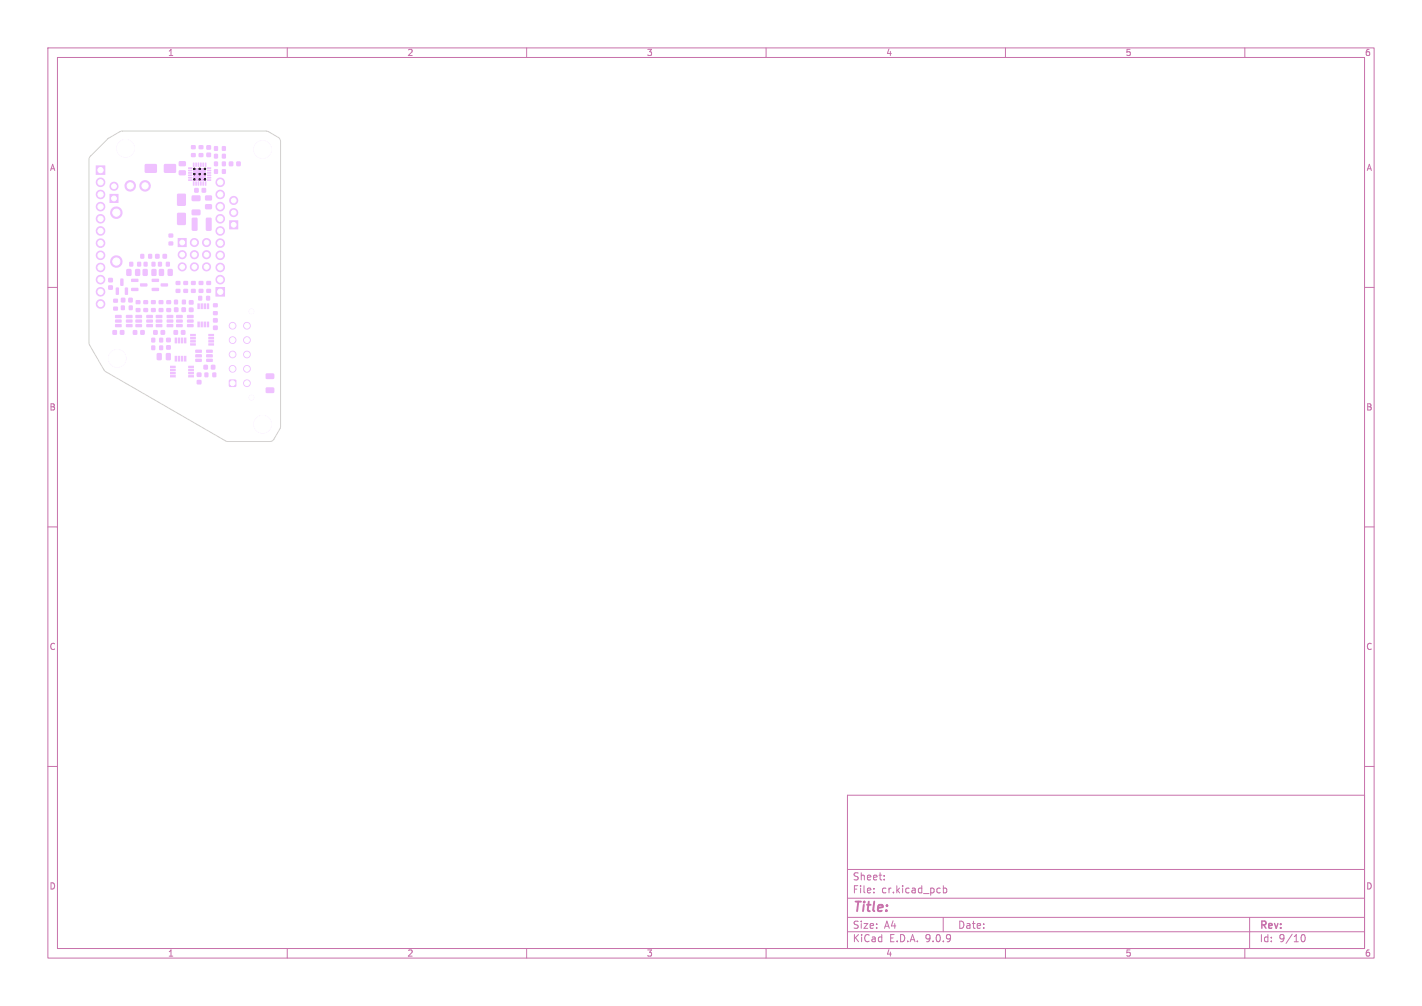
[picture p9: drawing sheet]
<svg xmlns="http://www.w3.org/2000/svg" width="297mm" height="210mm" viewBox="0 0 297 210" stroke-linecap="round" stroke-linejoin="round" font-family="sans-serif">
<defs><g id="words">
<text font-size="2.8" fill="#c872ab" x="178" y="190.9">Title:</text>
<g font-size="2.1" fill="#c872ab">
<text x="178" y="184">Sheet:</text>
<text x="178" y="186.7">File:</text>
<text x="184.1" y="186.7">cr.kicad_pcb</text>
<text x="178" y="196.9">KiCad</text>
<text x="178" y="194.1">Size:</text>
<text x="184.7" y="194.1">A4</text>
<text x="185.7" y="196.9">E.D.A.</text>
<text x="193.3" y="196.9">9.0.9</text>
<text x="200" y="194.1">Date:</text>
<text x="263" y="194.3">Rev:</text>
<text x="263" y="196.9">Id:</text>
<text x="267.1" y="196.9">9/10</text>
</g>
<g font-size="1.8" fill="#c872ab">
<text x="35" y="11.9">1</text>
<text x="85" y="11.9">2</text>
<text x="135" y="11.9">3</text>
<text x="185" y="11.9">4</text>
<text x="235" y="11.9">5</text>
<text x="285" y="11.9">6</text>
<text x="10.3" y="35.9">A</text>
<text x="285.4" y="35.9">A</text>
<text x="10.3" y="85.9">B</text>
<text x="285.3" y="85.9">B</text>
<text x="10.3" y="135.9">C</text>
<text x="285.3" y="135.9">C</text>
<text x="10.3" y="185.9">D</text>
<text x="285.3" y="185.9">D</text>
<text x="35" y="199.9">1</text>
<text x="85" y="199.9">2</text>
<text x="135" y="199.9">3</text>
<text x="185" y="199.9">4</text>
<text x="235" y="199.9">5</text>
<text x="285" y="199.9">6</text>
</g>
</g></defs>
<g fill="none" stroke="#c872ab" stroke-width=".21">
<path d="M10 10h277v190h-277zM12 12h273v186h-273zM60 10v2M110 10v2M160 10v2M210 10v2M260 10v2M10 60h2M285 60h2M10 110h2M285 110h2M10 160h2"/>
<path d="M177 166h108v32h-108zM285 160h2M60 198v2M110 198v2M160 198v2M177 194.5h108M177 191.5h108M177 187.5h108M177 181.5h108M182.5 186.3v.1M182.5 185.5v.1M184.7 183.6v.1"/>
<path d="M184.7 182.8v.1M197 191.5v3M197 184.9v1.5M197 185.5l.5-.1 .2 .3-.1 .6h-.6M210 198v2M260 198v2M261 191.5v6.5M271.7 195.7l.2-.5 .2-.1a.8 .8 0 0 1 .5 .7 .8 .8 0 0 1-.5 .8l-.2-.1-.2-.5"/>
</g>
<g fill="#efc1ff">
<path d="M55.6 80.9h1.6l.1 .3v.7l-.3 .2-1.4-.1-.1-.2z"/>
<path d="M47.9 79.3l1.2-.1 .2 .1 .1 1.2-.1 .2-1.2 .1-.3-.1v-1.2z"/>
<path d="M41.1 79.4h.9v.8h-.9z"/>
<path d="M55.5 78.1l.3-.2 1.4 .1 .1 .2v.8l-.3 .2-1.4-.1-.1-.2z"/>
<path d="M35.5 78.3h1.2v.5h-1.2z"/>
<path d="M39.3 78.3h1.2v.5h-1.2z"/>
<path d="M42.7 77.8h.8v.9h-.8z"/>
<path d="M44.4 77.8h.7v.9h-.7z"/>
<path d="M41.1 77.8h.9v.8h-.9z"/>
<path d="M35.5 77.7h1.2v.4h-1.2z"/>
<path d="M39.3 77.7h1.2v.4h-1.2z"/>
<path d="M35.5 77h1.2v.5h-1.2z"/>
<path d="M39.3 77h1.2v.5h-1.2z"/>
<path d="M42.5 76.2h.9v.9h-.9z"/>
<path d="M44.1 76.2h.8v.9h-.8z"/>
<path d="M35.5 76.4h1.2v.4h-1.2z"/>
<path d="M39.3 76.4h1.2v.4h-1.2z"/>
<path d="M40.8 74.9h1.3l.1 .6-.2 .1h-1.1z"/>
<path d="M43.1 74.9h1.2l.1 .6-.1 .1h-1.1z"/>
<path d="M36.5 74.3h.5v1.2l-.5-.1z"/>
<path d="M37.1 74.3h.5v1.2l-.5-.1z"/>
<path d="M37.8 74.3h.5v1.2l-.5-.1z"/>
<path d="M38.4 74.3h.5v1.2l-.5-.1z"/>
<path d="M32.8 73.7h.7l.3 .1v1.1l-.1 .3h-.7l-.2-.1-.1-1.1z"/>
<path d="M34.7 73.7h.7l.3 .1v1.1l-.1 .3h-.7l-.2-.1-.1-1.1z"/>
<path d="M40.8 74l1.3-.1 .1 .6-.2 .1h-1.1z"/>
<path d="M43.1 74l1.2-.1 .1 .6-.1 .1h-1.1z"/>
<path d="M40.8 73h1.3l.1 .6-.2 .1h-1.1z"/>
<path d="M43.1 73h1.2l.1 .6-.1 .1h-1.1z"/>
<path d="M31.6 72.1h.8v1h-.8z"/>
<path d="M33.3 72.1h.7v1h-.7z"/>
<path d="M34.7 72.1h.9v.8h-.9z"/>
<path d="M39.7 71.7h1.2v.4h-1.2z"/>
<path d="M43.5 71.7h1.2v.4h-1.2z"/>
<path d="M36.5 70.5h.5v1.2l-.5-.1z"/>
<path d="M37.1 70.5h.5v1.2l-.5-.1z"/>
<path d="M37.8 70.5h.5v1.2l-.5-.1z"/>
<path d="M38.4 70.5h.5v1.2l-.5-.1z"/>
<path d="M31.6 70.5h.8v1h-.8z"/>
<path d="M33.3 70.5h.7v1h-.7z"/>
<path d="M39.7 71h1.2v.5h-1.2z"/>
<path d="M43.5 71h1.2v.5h-1.2z"/>
<path d="M34.7 70.6h.9v.8h-.9z"/>
<path d="M39.7 70.4h1.2v.4h-1.2z"/>
<path d="M43.5 70.4h1.2v.4h-1.2z"/>
<path d="M39.7 69.7h1.2v.5h-1.2z"/>
<path d="M43.5 69.7h1.2v.5h-1.2z"/>
<path d="M23.5 69h.9v.8h-.9z"/>
<path d="M25.1 69h.8v.8h-.8z"/>
<path d="M27.8 69h.8v.8h-.8z"/>
<path d="M29.3 69h.9v.8h-.9z"/>
<path d="M32 69h.9v.8h-.9z"/>
<path d="M33.6 69h.8v.8h-.8z"/>
<path d="M36.3 69h.8v.8h-.8z"/>
<path d="M37.8 69h.9v.8h-.9z"/>
<path d="M44.5 68h.9v.8h-.9z"/>
<path d="M24.1 67.7l1.2-.1 .1 .6-.2 .1h-1.1z"/>
<path d="M26.3 67.7l1.3-.1 .1 .6-.2 .1h-1.1z"/>
<path d="M28.3 67.7l1.3-.1 .1 .6-.2 .1h-1.1z"/>
<path d="M30.6 67.7l1.2-.1 .1 .6-.1 .1h-1.1z"/>
<path d="M32.6 67.7l1.2-.1 .1 .6-.2 .1h-1.1z"/>
<path d="M34.8 67.7l1.3-.1 .1 .6-.2 .1h-1.1z"/>
<path d="M36.8 67.7l1.3-.1 .1 .6-.2 .1h-1.1z"/>
<path d="M39.1 67.7l1.2-.1 .1 .6-.1 .1h-1.1z"/>
<path d="M41.2 67.1l.5 .1v1.1h-.5z"/>
<path d="M41.9 67.1l.5 .1v1.1h-.5z"/>
<path d="M42.5 67.1l.5 .1v1.1h-.5z"/>
<path d="M43.2 67.1l.5 .1v1.1h-.5z"/>
<path d="M24.1 66.7h1.2l.1 .6-.2 .1h-1.1z"/>
<path d="M26.3 66.7h1.3l.1 .6-.2 .1h-1.1z"/>
<path d="M28.3 66.7h1.3l.1 .6-.2 .1h-1.1z"/>
<path d="M30.6 66.7h1.2l.1 .6-.1 .1h-1.1z"/>
<path d="M32.6 66.7h1.2l.1 .6-.2 .1h-1.1z"/>
<path d="M34.8 66.7h1.3l.1 .6-.2 .1h-1.1z"/>
<path d="M36.8 66.7h1.3l.1 .6-.2 .1h-1.1z"/>
<path d="M39.1 66.7h1.2l.1 .6-.1 .1h-1.1z"/>
<path d="M44.5 66.5h.9v.8h-.9z"/>
<path d="M24.1 65.8l1.2-.1 .1 .6-.2 .1h-1.1z"/>
<path d="M26.3 65.8l1.3-.1 .1 .6-.2 .1h-1.1z"/>
<path d="M28.3 65.8l1.3-.1 .1 .6-.2 .1h-1.1z"/>
<path d="M30.6 65.8l1.2-.1 .1 .6-.1 .1h-1.1z"/>
<path d="M32.6 65.8l1.2-.1 .1 .6-.2 .1h-1.1z"/>
<path d="M34.8 65.8l1.3-.1 .1 .6-.2 .1h-1.1z"/>
<path d="M36.8 65.8l1.3-.1 .1 .6-.2 .1h-1.1z"/>
<path d="M39.1 65.8l1.2-.1 .1 .6-.1 .1h-1.1z"/>
<path d="M44.5 65h.9v.8h-.9z"/>
<path d="M28.4 64.3h.9v.8h-.9z"/>
<path d="M30 64.3h.9v.8h-.9z"/>
<path d="M31.6 64.3h.9v.8h-.9z"/>
<path d="M33.2 64.3h.9v.8h-.9z"/>
<path d="M34.8 64.3h.9v.8h-.9z"/>
<path d="M36.4 64.2h.8v.9h-.8z"/>
<path d="M37.9 64.2h.9v.9h-.9z"/>
<path d="M39.5 64.3h.9v.8h-.9z"/>
<path d="M23.7 64h.9v.8h-.9z"/>
<path d="M25.3 63.8h.7v.9h-.7z"/>
<path d="M26.9 63.8h.8v.9h-.8z"/>
<path d="M41.2 63.3l.5 .1v1.1h-.5z"/>
<path d="M41.9 63.3l.5 .1v1.1h-.5z"/>
<path d="M42.5 63.3l.5 .1v1.1h-.5z"/>
<path d="M43.2 63.3l.5 .1v1.1h-.5z"/>
<path d="M44.5 63.3h.9v.8h-.9z"/>
<path d="M39.5 62.7h.9v.8h-.9z"/>
<path d="M36.4 62.6h.7v.9h-.7z"/>
<path d="M38 62.6h.8v.9h-.8z"/>
<path d="M28.4 62.7h.9v.8h-.9z"/>
<path d="M30 62.7h.9v.8h-.9z"/>
<path d="M31.6 62.7h.9v.8h-.9z"/>
<path d="M33.2 62.7h.9v.8h-.9z"/>
<path d="M34.8 62.7h.9v.8h-.9z"/>
<path d="M23.7 62.4h.9v.8h-.9z"/>
<path d="M25.3 62.2h.8v.9h-.8z"/>
<path d="M26.8 62.2h.9v.9h-.9z"/>
<path d="M41.4 61.8h.8v.9h-.8z"/>
<path d="M43.1 61.8h.7v.9h-.7z"/>
<path d="M45 59.9h2v2h-2z"/>
<path d="M24.2 60.1h.6l.1 1.3-.2 .2-.5-.1z"/>
<path d="M26.1 60.1h.6l.1 1.3-.2 .2-.5-.1z"/>
<path d="M36.7 60.3h.9v.8h-.9z"/>
<path d="M38.3 60.3h.9v.8h-.9z"/>
<path d="M39.9 60.3h.9v.8h-.9z"/>
<path d="M41.5 60.3h.9v.8h-.9z"/>
<path d="M43.1 60.3h.9v.8h-.9z"/>
<path d="M27.4 60.1h1.4l.1 .6-.2 .1h-1.2z"/>
<path d="M31.7 60.1h1.4l.1 .6-.2 .1h-1.2z"/>
<path d="M22.6 59.6h.9v.8h-.9z"/>
<path d="M29.3 59.2l1.4-.1 .1 .6-.2 .1h-1.2z"/>
<path d="M33.6 59.2l1.4-.1 .1 .6-.2 .1h-1.2z"/>
<path d="M25.2 58.2h.6v1.3l-.1 .2-.6-.1z"/>
<path d="M36.7 58.7h.9v.8h-.9z"/>
<path d="M38.3 58.7h.9v.8h-.9z"/>
<path d="M39.9 58.7h.9v.8h-.9z"/>
<path d="M41.5 58.7h.9v.8h-.9z"/>
<path d="M43.1 58.7h.9v.8h-.9z"/>
<path d="M22.6 58.1h.9v.8h-.9z"/>
<path d="M27.4 58.2h1.4l.1 .6-.2 .1h-1.2z"/>
<path d="M31.7 58.2h1.4l.1 .6-.2 .1h-1.2z"/>
<path d="M26.5 56.2l.7-.1 .2 .2 .1 1-.1 .3h-.7l-.3-.1v-1.1z"/>
<path d="M28.3 56.2l.7-.1 .3 .2v1l-.1 .3h-.7l-.3-.1v-1.1z"/>
<path d="M29.9 56.2l.7-.1 .2 .2 .1 1-.1 .3h-.7l-.3-.1v-1.1z"/>
<path d="M31.7 56.2l.7-.1 .3 .2v1l-.1 .3h-.7l-.3-.1v-1.1z"/>
<path d="M33.3 56.2l.7-.1 .2 .2 .1 1-.1 .3h-.7l-.3-.1v-1.1z"/>
<path d="M35.1 56.2l.7-.1 .3 .2v1l-.1 .3h-.7l-.3-.1v-1.1z"/>
<path d="M27 54.7h.8v.9h-.8z"/>
<path d="M28.7 54.7h.7v.9h-.7z"/>
<path d="M30 54.7h.8v.9h-.8z"/>
<path d="M31.7 54.7h.7v.9h-.7z"/>
<path d="M33 54.7h.8v.9h-.8z"/>
<path d="M34.7 54.7h.7v.9h-.7z"/>
<path d="M29.3 53h.8v1h-.8z"/>
<path d="M31 53h.7v1h-.7z"/>
<path d="M32.4 53.1h.9v.8h-.9z"/>
<path d="M34 53.1h.8v.8h-.8z"/>
<path d="M37.1 49.7h1.9v1.9h-1.9z"/>
<path d="M35.2 50.4h.9v.8h-.9z"/>
<path d="M35.2 48.8h.9v.8h-.9z"/>
<path d="M40.2 45.5l.8-.1 .3 .2v2.3l-.2 .3h-.8l-.3-.2v-2.3z"/>
<path d="M43.1 45.5l.9-.1 .2 .2v2.3l-.2 .3h-.8l-.2-.2v-2.3z"/>
<path d="M47.9 46h1.8v1.9h-1.8z"/>
<path d="M37 44.5l.2-.1h1.3l.3 .1 .1 2.2-.2 .2-1.5 .1-.2-.1z"/>
<path d="M40.1 43.8l.2-.1 1.5 .1 .1 .2-.1 .8-.2 .2-1.5-.1-.1-.2z"/>
<path d="M42.9 42.7l.2-.1h1.1l.1 .3-.1 .7-.2 .1h-1.1l-.1-.3z"/>
<path d="M37 40.5l.2-.1h1.3l.3 .1 .1 2.2-.2 .2-1.5 .1-.2-.1z"/>
<path d="M22.9 40.5h1.8v1.9h-1.8z"/>
<path d="M40.1 40.8h1.7l.1 .3-.1 .8-.2 .1h-1.5l-.1-.3z"/>
<path d="M42.9 40.8h1.3l.1 .3-.1 .7-.2 .1-1.1-.1-.1-.2z"/>
<path d="M40.6 39.3h.8v.9h-.8z"/>
<path d="M42.2 39.3h.8v.9h-.8z"/>
<path d="M40.3 37.9h.3v.9l-.3-.1z"/>
<path d="M40.8 37.9h.3v.9l-.3-.1z"/>
<path d="M41.3 37.9h.3v.9l-.3-.1z"/>
<path d="M41.8 37.9h.3v.9l-.3-.1z"/>
<path d="M42.3 37.9h.3v.9l-.3-.1z"/>
<path d="M42.8 37.9h.3v.9l-.3-.1z"/>
<path d="M39.3 37.5l.8-.1 .1 .3-.9 .1z"/>
<path d="M43.2 37.5l.9-.1v.3l-.8 .1z"/>
<path d="M40.4 35h2.6v2.7h-2.6z"/>
<path d="M39.3 37l.8-.1 .1 .3-.9 .1z"/>
<path d="M43.2 37l.9-.1v.3l-.8 .1z"/>
<path d="M39.3 36.5l.8-.1 .1 .3-.9 .1z"/>
<path d="M43.2 36.5l.9-.1v.3l-.8 .1z"/>
<path d="M37.4 35.6l.2-.1 1.1 .1 .2 .2-.1 .7-.2 .1h-1.2l-.1-.3z"/>
<path d="M20 34.5h2v2h-2z"/>
<path d="M44.7 35.3h.8v1h-.8z"/>
<path d="M46.4 35.3h.7v1h-.7z"/>
<path d="M39.3 36l.8-.1 .1 .3-.9 .1z"/>
<path d="M43.2 36l.9-.1v.3l-.8 .1z"/>
<path d="M30.3 34.3l.2-.1 2.2 .1 .1 .2-.1 1.5-.2 .1h-2.2l-.1-.3z"/>
<path d="M34.3 34.3l.2-.1 2.2 .1 .1 .2-.1 1.5-.2 .1h-2.2l-.1-.3z"/>
<path d="M39.3 35.5l.8-.1 .1 .3-.9 .1z"/>
<path d="M43.2 35.5l.9-.1v.3l-.8 .1z"/>
<path d="M39.3 35l.8-.1 .1 .3-.9 .1z"/>
<path d="M43.2 35l.9-.1v.3l-.8 .1z"/>
<path d="M40.3 34h.3v.8h-.3z"/>
<path d="M40.8 34h.3v.8h-.3z"/>
<path d="M41.3 34h.3v.8h-.3z"/>
<path d="M41.8 34h.3v.8h-.3z"/>
<path d="M42.3 34h.3v.8h-.3z"/>
<path d="M42.8 34h.3v.8h-.3z"/>
<path d="M44.7 33.7h.8v1h-.8z"/>
<path d="M46.4 33.7h.7v1h-.7z"/>
<path d="M47.8 33.8h.9v.8h-.9z"/>
<path d="M49.4 33.8h.8v.8h-.8z"/>
<path d="M37.4 33.7h1.3l.2 .2-.1 .7-.2 .1h-1.2l-.1-.3z"/>
<path d="M44.7 32.1h.8v1h-.8z"/>
<path d="M46.4 32.1h.7v1h-.7z"/>
<path d="M39.9 32h.9v.8h-.9z"/>
<path d="M41.5 32h.9v.8h-.9z"/>
<path d="M43.1 31.9h.9v.8h-.9z"/>
<path d="M44.7 30.5h.8v1h-.8z"/>
<path d="M46.4 30.5h.7v1h-.7z"/>
<path d="M43.1 30.4h.9v.8h-.9z"/>
<path d="M39.9 30.3h.9v.8h-.9z"/>
<path d="M41.5 30.3h.9v.8h-.9z"/>
<circle cx="54.8" cy="88.6" r="1.9"/>
<circle cx="52.5" cy="83" r=".56"/>
<circle cx="51.6" cy="80" r=".8"/>
<circle cx="48.6" cy="77" r=".8"/>
<circle cx="51.6" cy="77" r=".8"/>
<circle cx="24.5" cy="74.8" r="1.9"/>
<circle cx="48.6" cy="74" r=".8"/>
<circle cx="51.6" cy="74" r=".8"/>
<circle cx="48.6" cy="71" r=".8"/>
<circle cx="51.6" cy="71" r=".8"/>
<circle cx="48.6" cy="68" r=".8"/>
<circle cx="51.6" cy="68" r=".8"/>
<circle cx="52.5" cy="65" r=".56"/>
<circle cx="21" cy="63.5" r="1"/>
<circle cx="21" cy="60.9" r="1"/>
<circle cx="21" cy="58.4" r="1"/>
<circle cx="46" cy="58.4" r="1"/>
<circle cx="21" cy="55.8" r="1"/>
<circle cx="46" cy="55.8" r="1"/>
<circle cx="38.1" cy="55.7" r=".95"/>
<circle cx="40.6" cy="55.7" r=".95"/>
<circle cx="43.1" cy="55.7" r=".95"/>
<circle cx="24.3" cy="54.6" r="1.3"/>
<circle cx="21" cy="53.3" r="1"/>
<circle cx="46" cy="53.3" r="1"/>
<circle cx="38.1" cy="53.2" r=".95"/>
<circle cx="40.6" cy="53.2" r=".95"/>
<circle cx="43.1" cy="53.2" r=".95"/>
<circle cx="21" cy="50.8" r="1"/>
<circle cx="46" cy="50.8" r="1"/>
<circle cx="40.6" cy="50.6" r=".95"/>
<circle cx="43.1" cy="50.6" r=".95"/>
<circle cx="21" cy="48.2" r="1"/>
<circle cx="46" cy="48.2" r="1"/>
<circle cx="21" cy="45.7" r="1"/>
<circle cx="46" cy="45.7" r="1"/>
<circle cx="24.3" cy="44.4" r="1.3"/>
<circle cx="48.8" cy="44.4" r=".95"/>
<circle cx="21" cy="43.1" r="1"/>
<circle cx="46" cy="43.1" r="1"/>
<circle cx="48.8" cy="41.8" r=".95"/>
<circle cx="21" cy="40.6" r="1"/>
<circle cx="46" cy="40.6" r="1"/>
<circle cx="27.2" cy="38.8" r="1.2"/>
<circle cx="30.3" cy="38.8" r="1.2"/>
<circle cx="23.8" cy="38.9" r=".95"/>
<circle cx="21" cy="38.1" r="1"/>
<circle cx="46" cy="38.1" r="1"/>
<circle cx="54.8" cy="31.2" r="1.9"/>
<circle cx="26.2" cy="31" r="1.9"/>
</g>
<path d="M18.9 32.6l3.6-3.6 2.9-1.6h30.3l2.7 1.6 .2 .5v59.5l-.1 .5-1.6 2.5-.5 .2-9.2-.1-25.4-14.8-3.2-5.7v-38.3z" fill="none" stroke="#d0d2cd" stroke-width=".21"/>
<g fill="#fff" stroke="#fff" stroke-width=".21">
<circle cx="24.3" cy="44.4" r=".75"/>
<circle cx="38.1" cy="50.6" r=".5"/>
<circle cx="43.1" cy="50.6" r=".5"/>
<circle cx="40.6" cy="50.6" r=".5"/>
<circle cx="43.1" cy="53.2" r=".5"/>
<circle cx="38.1" cy="53.2" r=".5"/>
<circle cx="40.6" cy="53.2" r=".5"/>
<circle cx="40.6" cy="55.7" r=".5"/>
<circle cx="38.1" cy="55.7" r=".5"/>
<circle cx="43.1" cy="55.7" r=".5"/>
<circle cx="52.5" cy="83" r=".51"/>
<circle cx="52.5" cy="65" r=".51"/>
<circle cx="48.6" cy="80" r=".51"/>
<circle cx="48.6" cy="77" r=".51"/>
<circle cx="48.6" cy="74" r=".51"/>
<circle cx="48.6" cy="71" r=".51"/>
<circle cx="48.6" cy="68" r=".51"/>
<circle cx="51.6" cy="80" r=".51"/>
<circle cx="51.6" cy="77" r=".51"/>
<circle cx="51.6" cy="74" r=".51"/>
<circle cx="51.6" cy="71" r=".51"/>
<circle cx="51.6" cy="68" r=".51"/>
<circle cx="30.3" cy="38.8" r=".65"/>
<circle cx="24.3" cy="54.6" r=".75"/>
<circle cx="46" cy="60.9" r=".55"/>
<circle cx="46" cy="58.4" r=".55"/>
<circle cx="46" cy="55.8" r=".55"/>
<circle cx="46" cy="53.3" r=".55"/>
<circle cx="46" cy="50.8" r=".55"/>
<circle cx="46" cy="48.2" r=".55"/>
<circle cx="46" cy="45.7" r=".55"/>
<circle cx="46" cy="43.1" r=".55"/>
<circle cx="46" cy="40.6" r=".55"/>
<circle cx="46" cy="38.1" r=".55"/>
<circle cx="21" cy="35.5" r=".55"/>
<circle cx="21" cy="38.1" r=".55"/>
<circle cx="21" cy="40.6" r=".55"/>
<circle cx="21" cy="43.1" r=".55"/>
<circle cx="21" cy="45.7" r=".55"/>
<circle cx="21" cy="48.2" r=".55"/>
<circle cx="21" cy="50.8" r=".55"/>
<circle cx="21" cy="53.3" r=".55"/>
<circle cx="21" cy="55.8" r=".55"/>
<circle cx="21" cy="58.4" r=".55"/>
<circle cx="21" cy="60.9" r=".55"/>
<circle cx="21" cy="63.5" r=".55"/>
<circle cx="26.2" cy="31" r="1.85"/>
<circle cx="24.5" cy="74.8" r="1.85"/>
<circle cx="23.8" cy="41.4" r=".5"/>
<circle cx="23.8" cy="38.9" r=".5"/>
<circle cx="48.8" cy="46.9" r=".5"/>
<circle cx="48.8" cy="44.4" r=".5"/>
<circle cx="48.8" cy="41.8" r=".5"/>
<circle cx="54.8" cy="31.2" r="1.85"/>
<circle cx="27.2" cy="38.8" r=".65"/>
<circle cx="54.8" cy="88.6" r="1.85"/>
</g>
<g fill="#000" stroke="#000" stroke-width=".21">
<circle cx="40.6" cy="36.4" r=".15"/>
<circle cx="40.6" cy="35.2" r=".15"/>
<circle cx="40.6" cy="37.4" r=".15"/>
<circle cx="41.7" cy="36.4" r=".15"/>
<circle cx="41.7" cy="35.2" r=".15"/>
<circle cx="41.7" cy="37.4" r=".15"/>
<circle cx="42.8" cy="36.4" r=".15"/>
<circle cx="42.8" cy="35.3" r=".15"/>
<circle cx="42.8" cy="37.4" r=".15"/>
</g>
<use href="#words"/>
</svg>
